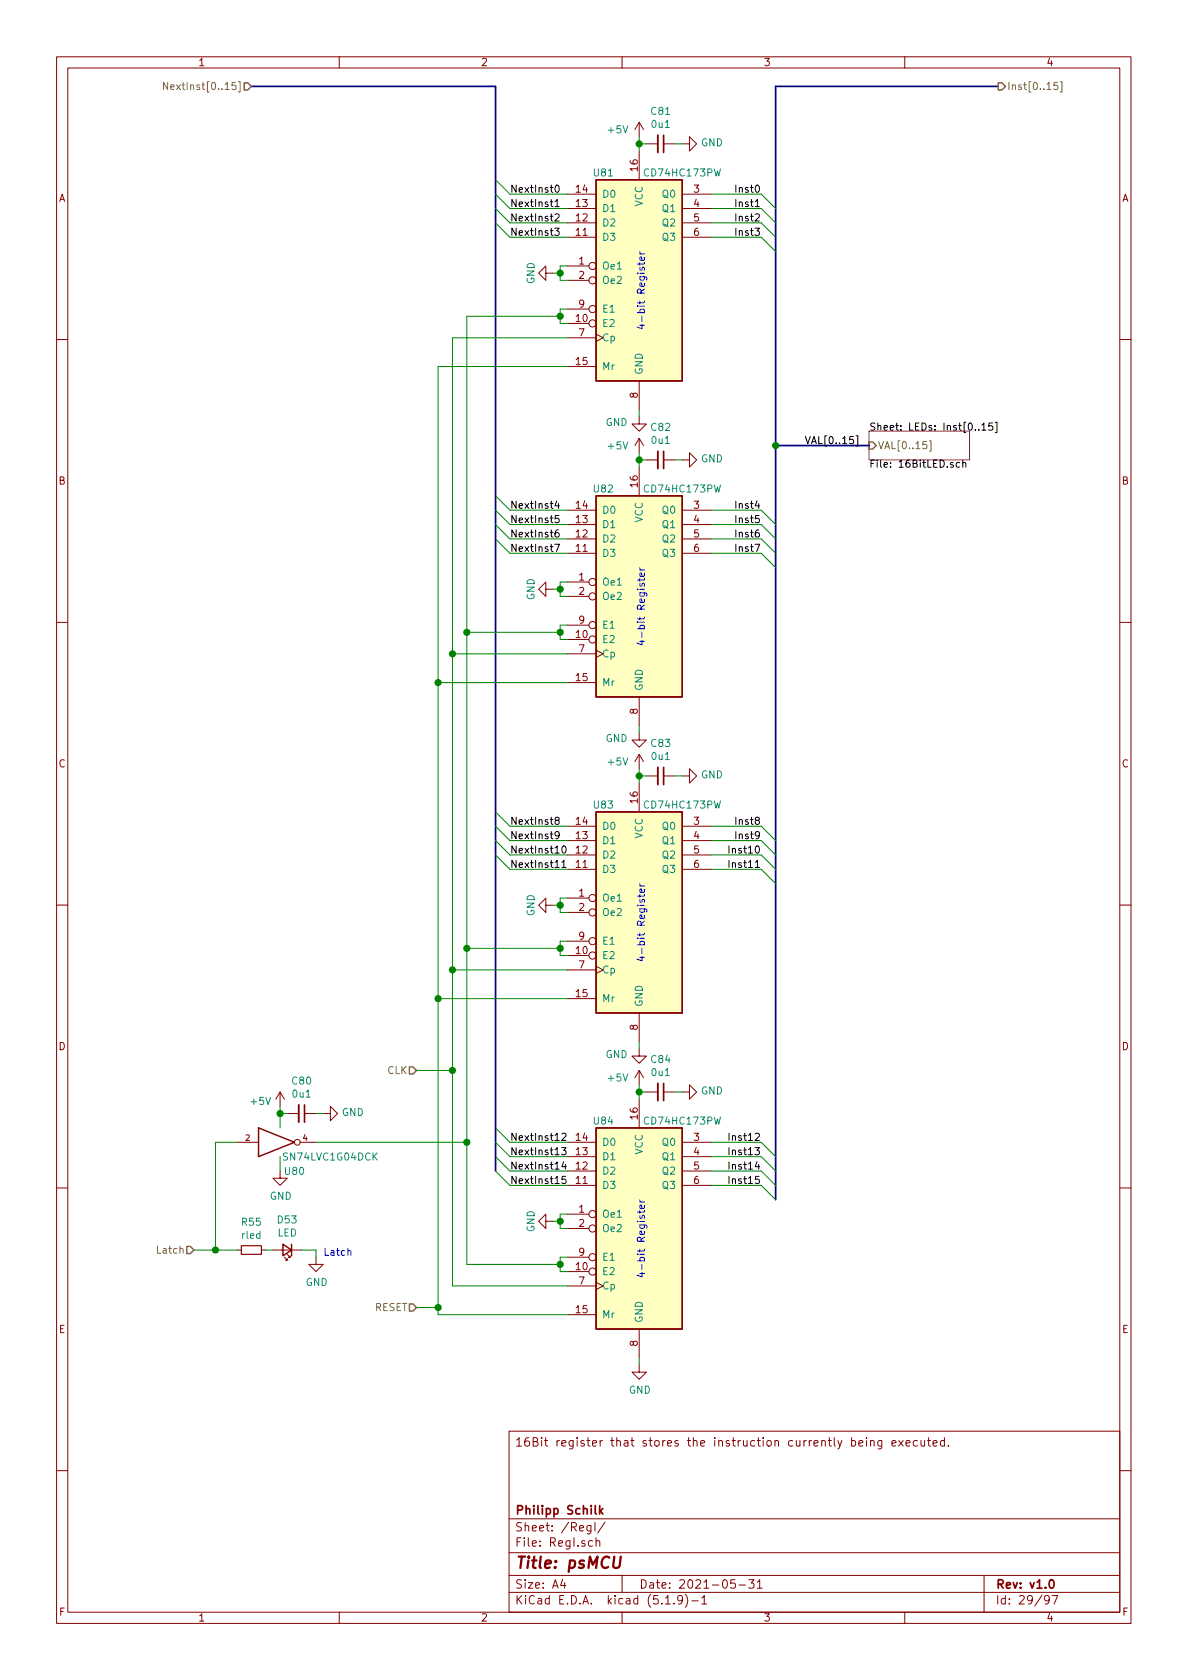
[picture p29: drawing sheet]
<svg xmlns="http://www.w3.org/2000/svg" width="210mm" height="297mm" viewBox="0 0 210 297" stroke-linecap="round" stroke-linejoin="round" font-family="sans-serif">
<defs><g id="words">
<text font-size="2.8" fill="#840000" x="91" y="277.3">Title: psMCU</text>
<g font-size="2.1" fill="#840000">
<text x="91" y="255.8">16Bit register that stores the instruction currently being executed.</text>
<text x="91" y="267.8">Philipp Schilk</text>
<text x="91" y="273.5">File: RegI.sch</text>
<text x="91" y="270.8">Sheet: /RegI/</text>
<text x="91" y="280.9">Size: A4</text>
<text x="113" y="280.9">Date: 2021-05-31</text>
<text x="176" y="280.9">Rev: v1.0</text>
<text x="91" y="283.7">KiCad E.D.A. kicad (5.1.9)-1</text>
<text x="176" y="283.7">Id: 29/97</text>
</g>
<g font-size="1.8" fill="#840000">
<text x="35" y="11.7">1</text>
<text x="85" y="11.7">2</text>
<text x="135" y="11.7">3</text>
<text x="185" y="11.7">4</text>
<text x="10.4" y="35.7">A</text>
<text x="101.9" y="34.1">14</text>
<text x="112.8" y="30.2" transform="rotate(-90 112.8 30.2)">16</text>
<text x="122.7" y="34.1">3</text>
<text x="198.4" y="35.7">A</text>
<text x="101.9" y="41.7">11</text>
<text x="101.9" y="39.2">12</text>
<text x="101.9" y="36.6">13</text>
<text x="122.7" y="36.6">4</text>
<text x="122.7" y="39.2">5</text>
<text x="122.7" y="41.7">6</text>
<text x="102.4" y="46.8">1</text>
<text x="102.4" y="49.3">2</text>
<text x="101.9" y="56.9">10</text>
<text x="102.4" y="59.5">7</text>
<text x="102.4" y="54.4">9</text>
<text x="101.9" y="64.6">15</text>
<text x="112.8" y="70.4" transform="rotate(-90 112.8 70.4)">8</text>
<text x="10.4" y="85.7">B</text>
<text x="101.9" y="90">14</text>
<text x="112.8" y="86.1" transform="rotate(-90 112.8 86.1)">16</text>
<text x="122.7" y="90">3</text>
<text x="198.4" y="85.7">B</text>
<text x="101.9" y="95">12</text>
<text x="101.9" y="92.5">13</text>
<text x="122.7" y="92.5">4</text>
<text x="122.7" y="95">5</text>
<text x="101.9" y="97.6">11</text>
<text x="122.7" y="97.6">6</text>
<text x="102.4" y="102.7">1</text>
<text x="102.4" y="105.2">2</text>
<text x="101.9" y="112.8">10</text>
<text x="102.4" y="110.3">9</text>
<text x="102.4" y="115.4">7</text>
<text x="101.9" y="120.4">15</text>
<text x="112.8" y="126.2" transform="rotate(-90 112.8 126.2)">8</text>
<text x="10.4" y="135.7">C</text>
<text x="198.4" y="135.7">C</text>
<text x="112.8" y="142" transform="rotate(-90 112.8 142)">16</text>
<text x="101.9" y="148.4">13</text>
<text x="101.9" y="145.8">14</text>
<text x="122.7" y="145.8">3</text>
<text x="122.7" y="148.4">4</text>
<text x="101.9" y="153.5">11</text>
<text x="101.9" y="150.9">12</text>
<text x="122.7" y="150.9">5</text>
<text x="122.7" y="153.5">6</text>
<text x="102.4" y="158.5">1</text>
<text x="102.4" y="161.1">2</text>
<text x="102.4" y="166.2">9</text>
<text x="101.9" y="168.7">10</text>
<text x="102.4" y="171.2">7</text>
<text x="101.9" y="176.3">15</text>
<text x="10.4" y="185.7">D</text>
<text x="112.8" y="182.1" transform="rotate(-90 112.8 182.1)">8</text>
<text x="198.4" y="185.7">D</text>
<text x="112.8" y="197.9" transform="rotate(-90 112.8 197.9)">16</text>
<text x="101.9" y="201.7">14</text>
<text x="122.7" y="201.7">3</text>
<text x="101.9" y="209.3">11</text>
<text x="101.9" y="206.8">12</text>
<text x="101.9" y="204.3">13</text>
<text x="122.7" y="204.3">4</text>
<text x="122.7" y="206.8">5</text>
<text x="122.7" y="209.3">6</text>
<text x="102.4" y="214.4">1</text>
<text x="102.4" y="217">2</text>
<text x="101.9" y="224.6">10</text>
<text x="102.4" y="227.1">7</text>
<text x="102.4" y="222">9</text>
<text x="101.9" y="232.2">15</text>
<text x="10.4" y="235.7">E</text>
<text x="112.8" y="238" transform="rotate(-90 112.8 238)">8</text>
<text x="198.4" y="235.7">E</text>
<text x="10.5" y="285.7">F</text>
<text x="35" y="286.7">1</text>
<text x="85" y="286.7">2</text>
<text x="135" y="286.7">3</text>
<text x="185" y="286.7">4</text>
<text x="198.5" y="285.7">F</text>
</g>
<g font-size="1.8" fill="#848400">
<text x="30.8" y="15.9">NextInst[0..15]</text>
<text x="178.1" y="15.9">Inst[0..15]</text>
<text x="155.2" y="79.4">VAL[0..15]</text>
<text x="68.5" y="189.9">CLK</text>
<text x="28" y="221.7">Latch</text>
<text x="66.2" y="231.8">RESET</text>
</g>
<g font-size="1.8" fill="#008484">
<text x="107.6" y="23.6">+5V</text>
<text x="115.2" y="20.3">C81</text>
<text x="115.3" y="22.6">0u1</text>
<text x="124" y="25.9">GND</text>
<text x="105.1" y="31.2">U81</text>
<text x="106.4" y="35">D0</text>
<text x="114.2" y="31.2">CD74HC173PW</text>
<text x="117.3" y="35">Q0</text>
<text x="106.4" y="40">D2</text>
<text x="106.4" y="37.5">D1</text>
<text x="113.7" y="36.5" transform="rotate(-90 113.7 36.5)">VCC</text>
<text x="117.3" y="37.5">Q1</text>
<text x="117.3" y="40">Q2</text>
<text x="106.4" y="47.7">Oe1</text>
<text x="106.4" y="42.6">D3</text>
<text x="117.3" y="42.6">Q3</text>
<text x="94.5" y="50.3" transform="rotate(-90 94.5 50.3)">GND</text>
<text x="106.4" y="50.2">Oe2</text>
<text x="106.4" y="57.8">E2</text>
<text x="106.4" y="55.3">E1</text>
<text x="106.4" y="65.4">Mr</text>
<text x="106.4" y="60.4">Cp</text>
<text x="113.7" y="66.3" transform="rotate(-90 113.7 66.3)">GND</text>
<text x="107.1" y="75.3">GND</text>
<text x="115.2" y="76.2">C82</text>
<text x="107.6" y="79.5">+5V</text>
<text x="115.3" y="78.5">0u1</text>
<text x="124" y="81.7">GND</text>
<text x="105.1" y="87.1">U82</text>
<text x="114.2" y="87.1">CD74HC173PW</text>
<text x="106.4" y="95.9">D2</text>
<text x="106.4" y="93.4">D1</text>
<text x="106.4" y="90.8">D0</text>
<text x="113.7" y="92.4" transform="rotate(-90 113.7 92.4)">VCC</text>
<text x="117.3" y="90.8">Q0</text>
<text x="117.3" y="93.4">Q1</text>
<text x="117.3" y="95.9">Q2</text>
<text x="106.4" y="98.5">D3</text>
<text x="117.3" y="98.5">Q3</text>
<text x="94.5" y="106.1" transform="rotate(-90 94.5 106.1)">GND</text>
<text x="106.4" y="103.5">Oe1</text>
<text x="106.4" y="106.1">Oe2</text>
<text x="106.4" y="113.7">E2</text>
<text x="106.4" y="111.2">E1</text>
<text x="106.4" y="116.2">Cp</text>
<text x="106.4" y="121.3">Mr</text>
<text x="113.7" y="122.2" transform="rotate(-90 113.7 122.2)">GND</text>
<text x="107.1" y="131.2">GND</text>
<text x="107.6" y="135.3">+5V</text>
<text x="115.2" y="132.1">C83</text>
<text x="115.3" y="134.4">0u1</text>
<text x="124" y="137.6">GND</text>
<text x="105.1" y="143">U83</text>
<text x="114.2" y="143">CD74HC173PW</text>
<text x="106.4" y="149.3">D1</text>
<text x="106.4" y="146.7">D0</text>
<text x="113.7" y="148.3" transform="rotate(-90 113.7 148.3)">VCC</text>
<text x="117.3" y="146.7">Q0</text>
<text x="117.3" y="149.3">Q1</text>
<text x="106.4" y="154.3">D3</text>
<text x="106.4" y="151.8">D2</text>
<text x="117.3" y="151.8">Q2</text>
<text x="117.3" y="154.3">Q3</text>
<text x="106.4" y="159.4">Oe1</text>
<text x="106.4" y="162">Oe2</text>
<text x="94.5" y="162" transform="rotate(-90 94.5 162)">GND</text>
<text x="106.4" y="167">E1</text>
<text x="106.4" y="169.6">E2</text>
<text x="106.4" y="172.1">Cp</text>
<text x="106.4" y="177.2">Mr</text>
<text x="113.7" y="178.1" transform="rotate(-90 113.7 178.1)">GND</text>
<text x="51.7" y="191.8">C80</text>
<text x="107.1" y="187.1">GND</text>
<text x="107.6" y="191.2">+5V</text>
<text x="115.2" y="187.9">C84</text>
<text x="115.3" y="190.3">0u1</text>
<text x="44.4" y="195.4">+5V</text>
<text x="51.8" y="194.1">0u1</text>
<text x="60.5" y="197.3">GND</text>
<text x="124" y="193.5">GND</text>
<text x="105.1" y="198.8">U84</text>
<text x="106.4" y="202.6">D0</text>
<text x="114.2" y="198.8">CD74HC173PW</text>
<text x="117.3" y="202.6">Q0</text>
<text x="50.4" y="205.2">SN74LVC1G04DCK</text>
<text x="50.4" y="207.7">U80</text>
<text x="106.4" y="207.7">D2</text>
<text x="106.4" y="205.1">D1</text>
<text x="113.7" y="204.2" transform="rotate(-90 113.7 204.2)">VCC</text>
<text x="117.3" y="205.1">Q1</text>
<text x="117.3" y="207.7">Q2</text>
<text x="47.7" y="212.1">GND</text>
<text x="106.4" y="215.3">Oe1</text>
<text x="106.4" y="210.2">D3</text>
<text x="117.3" y="210.2">Q3</text>
<text x="42.8" y="216.7">R55</text>
<text x="42.8" y="219">rled</text>
<text x="49" y="218.6">LED</text>
<text x="49.1" y="216.3">D53</text>
<text x="94.5" y="217.9" transform="rotate(-90 94.5 217.9)">GND</text>
<text x="106.4" y="217.8">Oe2</text>
<text x="54.1" y="227.4">GND</text>
<text x="106.4" y="225.5">E2</text>
<text x="106.4" y="222.9">E1</text>
<text x="106.4" y="233.1">Mr</text>
<text x="106.4" y="228">Cp</text>
<text x="113.7" y="234" transform="rotate(-90 113.7 234)">GND</text>
<text x="111.2" y="246.4">GND</text>
</g>
<g font-size="1.8">
<text x="90.2" y="34.1">NextInst0</text>
<text x="130.5" y="34.1">Inst0</text>
<text x="90.2" y="36.6">NextInst1</text>
<text x="90.2" y="39.2">NextInst2</text>
<text x="90.2" y="41.7">NextInst3</text>
<text x="130.5" y="36.6">Inst1</text>
<text x="130.5" y="39.2">Inst2</text>
<text x="130.5" y="41.7">Inst3</text>
<text x="153.7" y="76.1">Sheet: LEDs: Inst[0..15]</text>
<text x="142.2" y="78.5">VAL[0..15]</text>
<text x="153.7" y="82.7">File: 16BitLED.sch</text>
<text x="90.2" y="90">NextInst4</text>
<text x="130.5" y="90">Inst4</text>
<text x="90.2" y="92.5">NextInst5</text>
<text x="90.2" y="95">NextInst6</text>
<text x="130.5" y="92.5">Inst5</text>
<text x="130.5" y="95">Inst6</text>
<text x="90.2" y="97.6">NextInst7</text>
<text x="130.5" y="97.6">Inst7</text>
<text x="90.2" y="148.4">NextInst9</text>
<text x="90.2" y="145.8">NextInst8</text>
<text x="130.5" y="145.8">Inst8</text>
<text x="130.5" y="148.4">Inst9</text>
<text x="90.2" y="153.5">NextInst11</text>
<text x="90.2" y="150.9">NextInst10</text>
<text x="129.5" y="150.9">Inst10</text>
<text x="129.5" y="153.5">Inst11</text>
<text x="90.2" y="201.7">NextInst12</text>
<text x="129.5" y="201.7">Inst12</text>
<text x="90.2" y="209.3">NextInst15</text>
<text x="90.2" y="206.8">NextInst14</text>
<text x="90.2" y="204.3">NextInst13</text>
<text x="129.5" y="204.3">Inst13</text>
<text x="129.5" y="206.8">Inst14</text>
<text x="129.5" y="209.3">Inst15</text>
</g>
<g font-size="1.8" fill="#0000c2">
<text x="114" y="58.5" transform="rotate(-90 114 58.5)">4-bit Register</text>
<text x="114" y="114.3" transform="rotate(-90 114 114.3)">4-bit Register</text>
<text x="114" y="170.2" transform="rotate(-90 114 170.2)">4-bit Register</text>
<text x="57.1" y="222">Latch</text>
<text x="114" y="226.1" transform="rotate(-90 114 226.1)">4-bit Register</text>
</g>
<g font-size="1.4" fill="#840000">
<text x="43.4" y="201.7">2</text>
<text x="53.6" y="201.7">4</text>
</g>
</g></defs>
<g fill="none" stroke="#840000" stroke-width=".18">
<path d="M10 10h190v277h-190zM12 12h186v273.1h-186zM60 10v2M110 10v2M160 10v2M100.3 39.4h5.1M100.3 36.9h5.1M100.3 34.3h5.1M113 21.6v2.6M113 26.7v5.1M113 21.6l-.7 1.3M113 21.6l.8 1.3"/>
<path d="M114.3 25.4h2M117.3 25.4h2.1M120.6 25.4h1.3v-1.2l1.3 1.2-1.3 1.3v-1.3M120.6 39.4h5.1M120.6 36.9h5.1M120.6 34.3h5.1M96.5 48.3v-1.3l-1.3 1.3 1.3 1.3v-1.3h1.3M100.3 47h3.8M100.3 57.2h3.8M100.3 41.9h5.1M100.3 49.6h3.8M100.3 59.7h5.1"/>
<path d="M100.3 54.6h3.8M105.4 59.1l1.3 .6-1.3 .7M120.6 41.9h5.1M10 60h2M100.3 64.8h5.1M113 73.7v1.3h1.3l-1.3 1.2-1.2-1.2h1.2M113 67.3v5.1M113 77.5v2.5M113 77.5l-.7 1.3M113 77.5l.8 1.3M198 60h2M100.3 97.8h5.1"/>
<path d="M100.3 95.3h5.1M100.3 92.7h5.1M100.3 90.2h5.1M113 82.6v5.1M114.3 81.3h2M117.3 81.3h2.1M120.6 81.3h1.3v-1.3l1.3 1.3-1.3 1.3v-1.3M120.6 97.8h5.1M120.6 95.3h5.1M120.6 92.7h5.1M120.6 90.2h5.1M10 110h2"/>
<path d="M96.5 104.2v-1.3l-1.3 1.3 1.3 1.2v-1.2h1.3M100.3 102.9h3.8M100.3 113.1h3.8M100.3 105.4h3.8M100.3 115.6h5.1M100.3 110.5h3.8M105.4 115l1.3 .6-1.3 .6M198 110h2M100.3 120.7h5.1M113 129.6v1.2h1.3l-1.3 1.3-1.2-1.3h1.2M113 133.4l-.7 1.3M113 123.2v5.1"/>
<path d="M113 133.4v2.5M113 138.5v5M113 133.4l.8 1.3M114.3 137.2h2M117.3 137.2h2.1M120.6 137.2h1.3v-1.3l1.3 1.3-1.3 1.3v-1.3M100.3 158.8h3.8M100.3 153.7h5.1M100.3 151.2h5.1M100.3 148.6h5.1M100.3 146.1h5.1M120.6 153.7h5.1"/>
<path d="M120.6 151.2h5.1M120.6 148.6h5.1M120.6 146.1h5.1M10 160h2M96.5 160.1v-1.3l-1.3 1.3 1.3 1.2v-1.2h1.3M100.3 168.9h3.8M100.3 176.6h5.1M100.3 161.3h3.8M100.3 171.5h5.1M100.3 166.4h3.8M105.4 170.9l1.3 .6-1.3 .6M113 179.1v5.1"/>
<path d="M198 160h2M49.5 193.1l-.7 1.2M49.5 193.1v2.5M49.5 193.1l.8 1.2M50.8 196.9h2M53.8 196.9h2.1M57.1 196.9h1.3v-1.3l1.3 1.3-1.3 1.3v-1.3M113 185.5v1.2h1.3l-1.3 1.3-1.2-1.3h1.2M113 189.3v2.5M113 194.3v5.1M113 189.3l-.7 1.2M113 189.3l.8 1.2"/>
<path d="M114.3 193.1h2M117.3 193.1h2.1M120.6 193.1h1.3v-1.3l1.3 1.3-1.3 1.2v-1.2M10 210h2M41.9 202h3.8M49.5 207v1.3h1.3l-1.3 1.3-1.2-1.3h1.2M53.1 202h2.8M96.5 215.9v-1.2l-1.3 1.2 1.3 1.3v-1.3h1.3M100.3 202h5.1M100.3 214.7h3.8M100.3 209.6h5.1M100.3 207h5.1"/>
<path d="M100.3 204.5h5.1M100.3 217.2h3.8M120.6 202h5.1M120.6 209.6h5.1M120.6 207h5.1M120.6 204.5h5.1M198 210h2M41.9 221h.8M46.2 221h.8M48.3 221h5M50.3 222.3l.5 .5h-.3h.3v-.3M50.8 221.8l.5 .5h-.2h.2v-.3"/>
<path d="M55.9 222.3v1.3h1.2l-1.2 1.2-1.3-1.2h1.3M100.3 224.8h3.8M100.3 232.4h5.1M100.3 227.4h5.1M100.3 222.3h3.8M105.4 226.7l1.3 .7-1.3 .6M113 235v5.1M90 253h108v32.1h-108zM113 241.3v1.3h1.3l-1.3 1.3-1.2-1.3h1.2M151.9 255.2l.7-.1-.1-.3-.4-.1-.2 .2v.7h.6M153.2 254.2v.1M153.2 254.7v1"/>
<path d="M153.9 254.8l.3-.1 .3 .1 .1 .9M153.9 254.7v1M155.9 254.7v1.3l-.2 .2-.4-.1M155.9 254.8l-.4-.1-.3 .3 .1 .6 .2 .1 .4-.1M157.7 255.2l.7-.1v-.3l-.5-.1-.2 .2 .1 .7h.6M158.9 254.7l.8 1M159.7 254.7l-.8 1M160.2 255.2l.7-.1v-.3l-.5-.1-.2 .2 .1 .7h.6M162.2 254.8l-.4-.1-.3 .3 .1 .6 .2 .1 .4-.1M162.9 254.7v.9l.4 .1 .2-.1M163.5 254.7v1M164 254.7h.6"/>
<path d="M164.2 254.2v1.3l.4 .2M165 255.2l.7-.1-.1-.3-.4-.1-.2 .2 .1 .7h.5M167 254.8l-.4-.1-.3 .3 .1 .6h.6M167 254.2v1.5M167.7 255.6v.1M10 260h2M90 278.5h108M90 274.5h108M90 268.5h108M99.5 279.2l-.4 1.1h1M99.8 279.8v1M104.5 269.7v1.2l-.3 .3-.4-.1"/>
<path d="M104.5 269.8l-.4-.1-.3 .3v.6l.3 .1 .4-.1M104.8 272.5l-.5-.1-.2 .3 .1 .6h.6M105.2 269.2v1.5M105.4 272.5h.1a.37 .37 0 0 1 .6 .1v.8M105.4 271.9v1.5M107 269.1l-1.3 2M110 278.5v3M130 279.3h-.7l-.1 .7 .2-.1h.5l.1 .3v.5l-.2 .1-.6-.1M132.4 279.3h.9l-.5 .6 .5 .1v.7l-.3 .1-.6-.1M133.9 279.7l.4-.4v1.5M174 278.5v6.6M198 260h2"/>
<path d="M60 285.1v1.9M90 281.5h108M110 285.1v1.9M117.7 283.6h.8M119.2 283.5v.1M120.7 282.7l-.1 .2a.48 .48 0 0 1-.6 .1l-.2-.3 .2-.5a.48 .48 0 0 1 .6 .1 1.27 1.27 0 0 1-.2 1.2l-.4 .1M121.2 281.9a1.71 1.71 0 0 1 0 2.3M122.3 283h1.2M124.1 282.5l.4-.4v1.5M124.1 283.6h.9M130.7 280.2h1.1M133.9 280.8h.9"/>
<path d="M160 285.1v1.9M185.5 282.7l-.1 .3a.48 .48 0 0 1-.6-.1v-.6a.48 .48 0 0 1 .6-.1l.1 .1a1.19 1.19 0 0 1-.2 1.2l-.5 .1M186.1 282.1h.9l-.6 1.5"/>
<circle cx="104.8" cy="47" r=".63"/>
<circle cx="104.8" cy="54.6" r=".63"/>
<circle cx="104.8" cy="49.6" r=".63"/>
<circle cx="104.8" cy="57.2" r=".63"/>
<circle cx="104.8" cy="102.9" r=".63"/>
<circle cx="104.8" cy="105.4" r=".63"/>
<circle cx="104.8" cy="113.1" r=".63"/>
<circle cx="104.8" cy="110.5" r=".63"/>
<circle cx="104.8" cy="158.8" r=".63"/>
<circle cx="104.8" cy="161.3" r=".63"/>
<circle cx="104.8" cy="168.9" r=".63"/>
<circle cx="104.8" cy="166.4" r=".63"/>
<circle cx="52.6" cy="202" r=".51"/>
<circle cx="104.8" cy="217.2" r=".63"/>
<circle cx="104.8" cy="214.7" r=".63"/>
<circle cx="104.8" cy="224.8" r=".63"/>
<circle cx="104.8" cy="222.3" r=".63"/>
</g>
<path d="M117.3 23.9v3.1M117.3 79.8v3M117.3 135.7v3M53.8 195.4v3M117.3 191.6v3M105.3 266.2v1.3l.2 .2M106 266.2v1.5M106.2 267.1l.4 .6M106.6 266.7l-.6 .6M185.7 279.5l.2-.2a.81 .81 0 0 1 .6 .6 .81 .81 0 0 1-.3 .8l-.2 .1a.79 .79 0 0 1-.3-1.3z" fill="none" stroke="#840000" stroke-width=".3"/>
<path d="M108.6 275.2l-.2 1.6 .2 .3a.66 .66 0 0 0 1-.3l.2-1.6" fill="none" stroke="#840000" stroke-width=".41"/>
<path d="M153.7 76.2h17.7v5.1h-17.7z" fill="none" stroke="#840084" stroke-width=".18"/>
<g fill="none" stroke="#000" stroke-width=".18">
<path d="M98.1 35.6l.4-.3v1.2M98.1 37.9l.5-.1 .2 .1 .1 .3-.1 .2-.7 .7h.8M98.1 36.5h.8M98.3 32.9l.2-.2a.67 .67 0 0 1 .4 .7 .67 .67 0 0 1-.4 .6l-.4-.5zM98.1 40.3h.8l-.4 .5 .3 .2v.5l-.2 .1-.5-.1M151.4 77h.3v1.9h-.3M173.1 75.9v.2M173.6 75.1l.4-.3v1.3M173.6 76.1h.7M175.5 74.8h-.6l-.1 .6 .2-.1 .5 .1v.5l-.2 .2-.5-.2M176 74.7h.3v1.8h-.3M98.1 96.2h.8l-.5 1.3"/>
<path d="M98.5 88.6l-.4 .8h.8M98.8 93.7h-.3a.79 .79 0 0 0-.1 1.3l.4-.2v-.5l-.4-.1-.3 .2M98.8 89v.9M98.8 91.1h-.6l-.1 .7 .2-.2 .5 .2v.5l-.2 .1-.5-.1M169.7 81.8h-.4l-.2 .2 .1 .6h.5M170.3 81.9l.1-.1h.3l.1 .8M170.3 81.3v1.3M98.4 145l-.3-.2 .2-.2 .3-.1 .2 .1v.3l-.5 .2-.2 .2v.2l.3 .3 .4-.1 .1-.2-.1-.4-.2-.1M98.9 147.6l-.3 .2h-.3l-.2-.2v-.3l.3-.3h.2l.3 .3a.88 .88 0 0 1-.3 .9l-.3 .1M99.4 152.5l.3-.4v1.3M99.4 153.4h.7M99.5 149.7l.2-.1a.67 .67 0 0 1 .4 .6 .67 .67 0 0 1-.4 .6l-.3-.2v-.2z"/>
<path d="M128.9 149.6v1.2M128.9 152.1v1.3M99.3 202.9h.8l-.4 .5 .3 .1 .1 .4-.3 .3-.5-.2M99.4 200.5l.4-.1 .3 .3-.8 .9h.8M99.7 205.4l-.3 .9h.8M100 205.9v.8M100 208h-.6v.6l.4-.1 .3 .2v.3l-.3 .3-.4-.2M128.9 200.4v1.2M128.9 202.9v1.3M128.9 205.4v1.3M128.9 208v1.3"/>
</g>
<path d="M29.6 14.6v1.2l-.7-1.2v1.2M30.2 15.4l.6-.1-.1-.3h-.3l-.2 .2 .1 .6h.4M187 14.6h-.6l-.1 .6 .2-.2 .5 .2v.5l-.2 .1-.5-.1M187.5 14.4h.3v1.9h-.3M164.3 77.9h.3v1.9h-.3" fill="none" stroke="#848400" stroke-width=".18"/>
<path d="M43.2 14.6h.6l.6 .7-.6 .6h-.6zM176.5 14.6h.7l.6 .7-.6 .6h-.7zM153.7 78.1h.6l.6 .7-.6 .6h-.6zM72.4 188.6h.6l.7 .7-.7 .6h-.6zM33 220.4h.7l.6 .6-.6 .7h-.7zM72.4 230.5h.6l.7 .7-.7 .6h-.6z" fill="none" stroke="#848400" stroke-width=".25"/>
<g fill="#ffffc2" stroke="#ffffc2" stroke-width=".18">
<path d="M105.4 87.7h15.2v35.5h-15.2z"/>
<path d="M105.4 143.5h15.2v35.6h-15.2z"/>
<path d="M105.4 31.8h15.2v35.5h-15.2z"/>
<path d="M105.4 199.4h15.2v35.6h-15.2z"/>
</g>
<path d="M105.4 31.8h15.2v35.5h-15.2zM105.4 87.7h15.2v35.5h-15.2zM105.4 143.5h15.2v35.6h-15.2zM45.7 199.4l6.4 2.6-6.4 2.5zM105.4 199.4h15.2v35.6h-15.2zM50 220l1.6 1-1.6 1zM51.6 220v2" fill="none" stroke="#840000" stroke-width=".25"/>
<path d="M116.3 23.9v3.1M116.3 79.8v3M116.3 135.7v3M52.8 195.4v3M116.3 191.6v3" fill="none" stroke="#840000" stroke-width=".33"/>
<path d="M42.7 220.3h3.5v1.5h-3.5z" fill="none" stroke="#840000" stroke-width=".2"/>
<path d="M44.4 15.3h43.2v191.7M176.5 15.3h-39.3v196.8M137.2 78.8h16.5" fill="none" stroke="#000084" stroke-width=".3"/>
<g fill="none" stroke="#008400" stroke-width=".18">
<path d="M87.6 31.8l2.6 2.5h10.1M87.6 34.3l2.6 2.6h10.1M87.6 36.9l2.6 2.5h10.1M87.6 39.4l2.6 2.5h10.1M113 24.2v2.5M113 25.4h1.3M119.4 25.4h1.2M125.7 34.3h8.9l2.6 2.6M125.7 36.9h8.9l2.6 2.5M125.7 39.4h8.9l2.6 2.5M97.8 48.3h1.3M99.1 55.9h-16.6v167.7h16.6"/>
<path d="M100.3 47h-1.2v2.6h1.2M100.3 54.6h-1.2v2.6h1.2M100.3 59.7h-20.3v167.7h20.3M125.7 41.9h8.9l2.6 2.6M100.3 64.8h-22.8v167.6h22.8M113 72.4v1.3M87.6 87.7l2.6 2.5h10.1M87.6 90.2l2.6 2.5h10.1M87.6 92.7l2.6 2.6h10.1M87.6 95.3l2.6 2.5h10.1M113 80v2.6M113 81.3h1.3"/>
<path d="M119.4 81.3h1.2M125.7 90.2h8.9l2.6 2.5M125.7 92.7h8.9l2.6 2.6M125.7 95.3h8.9l2.6 2.5M125.7 97.8h8.9l2.6 2.6M80 115.6h20.3M82.5 111.8h16.6M97.8 104.2h1.3M100.3 102.9h-1.2v2.5h1.2M100.3 110.5h-1.2v2.6h1.2M77.5 120.7h22.8M113 137.2h1.3"/>
<path d="M113 128.3v1.3M113 135.9v2.6M119.4 137.2h1.2M87.6 143.5l2.6 2.6h10.1M87.6 146.1l2.6 2.5h10.1M87.6 148.6l2.6 2.6h10.1M87.6 151.2l2.6 2.5h10.1M100.3 158.8h-1.2v2.5h1.2M125.7 146.1h8.9l2.6 2.5M125.7 148.6h8.9l2.6 2.6M125.7 151.2h8.9l2.6 2.5M125.7 153.7h8.9l2.6 2.5"/>
<path d="M77.5 176.6h22.8M80 171.5h20.3M82.5 167.7h16.6M97.8 160.1h1.3M100.3 166.4h-1.2v2.5h1.2M49.5 195.6v3.8M49.5 196.9h1.3M55.9 196.9h1.2M73.7 189.3h6.3M87.6 199.4l2.6 2.6h10.1M113 193.1h1.3M113 184.2v1.3"/>
<path d="M113 191.8v2.5M119.4 193.1h1.2M41.9 202h-3.8v19M49.5 204.5v2.5M55.9 202h26.6M87.6 204.5l2.6 2.5h10.1M87.6 207l2.6 2.6h10.1M87.6 202l2.6 2.5h10.1M97.8 215.9h1.3M100.3 214.7h-1.2v2.5h1.2M125.7 202h8.9l2.6 2.5M125.7 207h8.9l2.6 2.6"/>
<path d="M125.7 209.6h8.9l2.6 2.5M125.7 204.5h8.9l2.6 2.5M34.3 221h7.6M47 221h1.3M53.3 221h2.6v1.3M73.7 231.2h3.8M100.3 222.3h-1.2v2.5h1.2M113 240.1v1.2"/>
</g>
<g fill="none" stroke="#0000c2" stroke-width=".18">
<path d="M113.1 44.5l.3 .4M113.1 46.4v.5M113.1 44.9h.9M113.2 47.3l-.1 .3 .2 .2 .2-.1 .1-.4h.3v.5M113.9 45.5l.1 .4-.2 .1h-.6v-.5l.2-.1 .1 .6M114 46.4l-.2 .3h-1.1M113.1 100.4l.3 .4M113.1 102.3v.5M113.1 100.8h.9M113.2 103.2l-.1 .3 .2 .2 .2-.1 .1-.4h.3v.5M113.9 101.4l.1 .3-.2 .2-.6-.1v-.4l.2-.1 .1 .6M114 102.3l-.2 .3h-1.1"/>
<path d="M113.1 156.3l.3 .4M113.1 158.2v.4M113.1 156.7h.9M113.2 159.1l-.1 .3 .2 .1h.2l.1-.4h.3v.4M113.9 157.2l.1 .4-.2 .2-.6-.1v-.5h.2l.1 .6M114 158.2l-.2 .3h-1.1M113.1 212.2l.3 .3M113.1 214v.5M113.1 212.5h.9M113.2 214.9l-.1 .4 .2 .1h.2l.1-.5h.3v.5M113.9 213.1l.1 .4-.2 .2-.6-.1v-.5h.2l.1 .6M114 214l-.2 .3h-1.1"/>
<path d="M61.5 221.2l.2-.1 .3 .1 .1 .8"/>
</g>
<g fill="#008400" stroke="#008400" stroke-width=".25">
<circle cx="99.1" cy="160.1" r=".51"/>
<circle cx="113" cy="193.1" r=".51"/>
<circle cx="99.1" cy="167.7" r=".51"/>
<circle cx="49.5" cy="196.9" r=".51"/>
<circle cx="38.1" cy="221" r=".51"/>
<circle cx="113" cy="137.2" r=".51"/>
<circle cx="113" cy="81.3" r=".51"/>
<circle cx="99.1" cy="223.6" r=".51"/>
<circle cx="137.2" cy="78.8" r=".51"/>
<circle cx="77.5" cy="231.2" r=".51"/>
<circle cx="82.6" cy="167.7" r=".51"/>
<circle cx="80" cy="189.3" r=".51"/>
<circle cx="82.6" cy="202" r=".51"/>
<circle cx="99.1" cy="55.9" r=".51"/>
<circle cx="77.5" cy="120.7" r=".51"/>
<circle cx="113" cy="25.4" r=".51"/>
<circle cx="77.5" cy="176.6" r=".51"/>
<circle cx="99.1" cy="104.2" r=".51"/>
<circle cx="80" cy="115.6" r=".51"/>
<circle cx="99.1" cy="111.8" r=".51"/>
<circle cx="80" cy="171.5" r=".51"/>
<circle cx="99.1" cy="48.3" r=".51"/>
<circle cx="99.1" cy="215.9" r=".51"/>
<circle cx="82.6" cy="111.8" r=".51"/>
</g>
<use href="#words"/>
</svg>
